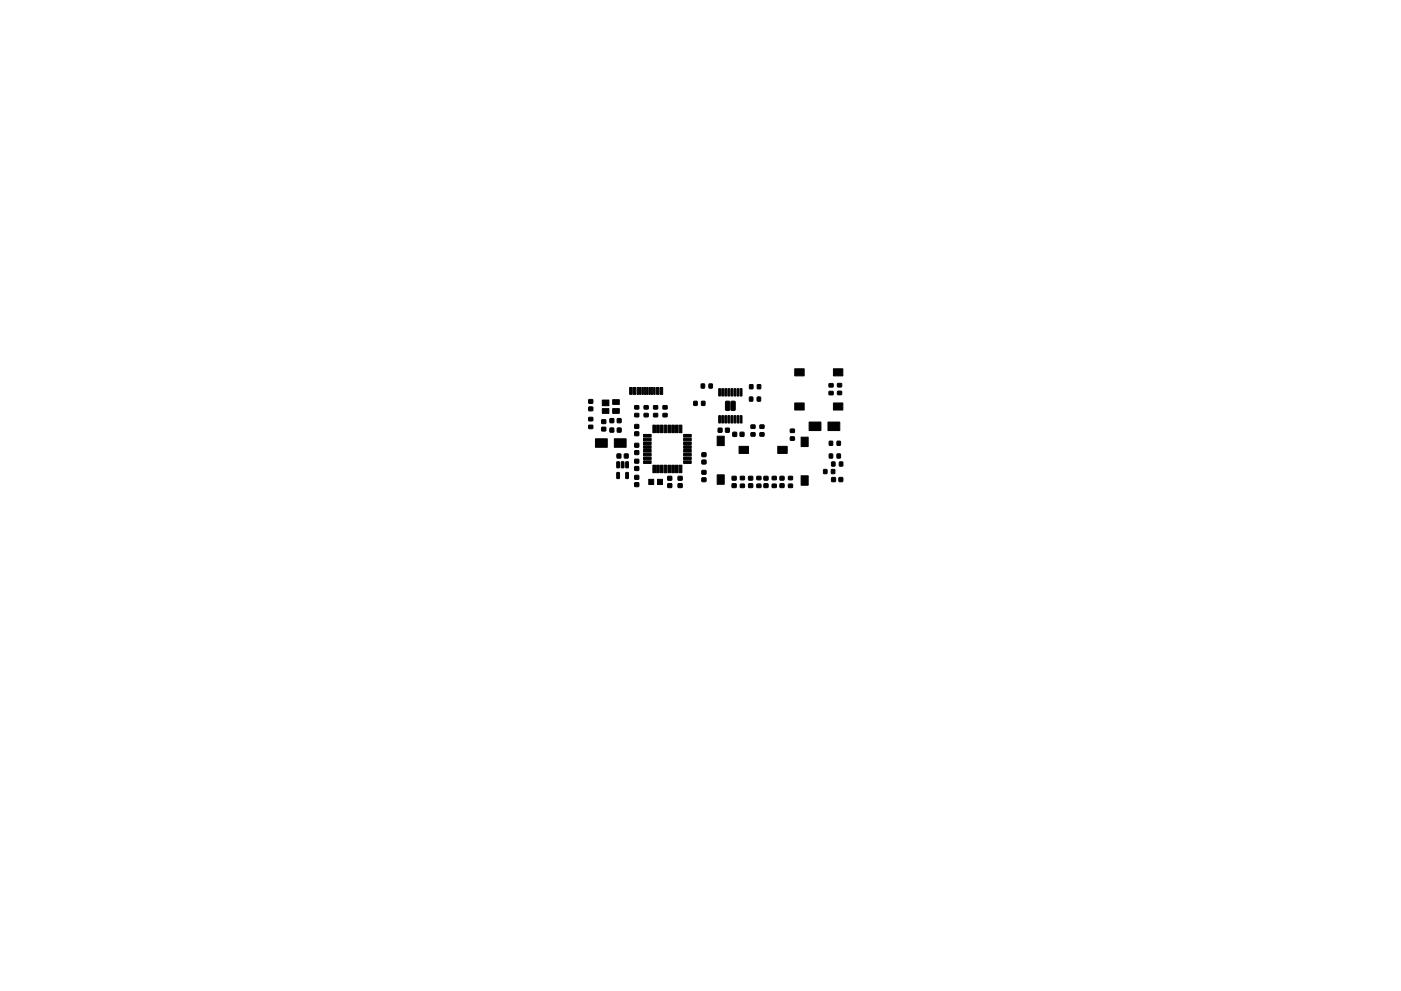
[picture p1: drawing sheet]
<svg xmlns="http://www.w3.org/2000/svg" width="297mm" height="210mm" viewBox="0 0 297 210" stroke-linecap="round" stroke-linejoin="round" font-family="sans-serif">
<g fill="#000" stroke="#000" stroke-width=".21">
<path d="M168.5 78.2h2v1.5h-2zM176.7 78.2h2v1.5h-2zM124.8 86.4h.8l.1 .7h-.8zM124.8 84.8h.8l.1 .7-.8 .1zM124.8 90.2h.9v.7h-.9zM124.8 88.6h.9v.7h-.9zM127.7 86.7h1.4v1h-1.4zM127.7 84.9h1.4v1.2h-1.4zM127.6 89.1h.8v.7h-.8zM127.6 90.7l.8-.1v.8h-.8zM126.2 93.1h2.6v1.8h-2.6zM129.9 84.8h1.4v1h-1.4z"/>
<path d="M129.9 86.7h1.4v1h-1.4zM129.3 90.8h.8v.9h-.8zM129.3 88.8h.8v.9h-.8zM130.8 98l.5 .1-.1 1.2-.4-.1zM130.8 96.3h.8v.9h-.8zM130.9 90.8h.8v.9h-.8zM130.9 88.8h.8v.9h-.8zM131.7 98l.6 .1-.1 1.2-.5-.1zM130.2 93.1h2.6v1.8h-2.6zM132.4 96.3h.8v.9h-.8zM132.7 98l.5 .1-.1 1.2-.4-.1zM133.5 82.2h.6v1.5h-.6z"/>
<path d="M134.3 82.2h.5v1.5h-.5zM134.6 90.1h.8v.8h-.8zM134.6 91.6h.8v.8h-.8zM134.6 94.1h.8v.8h-.8zM134.6 95.6h.8v.8h-.8zM134.6 97.5h.8v.7h-.8zM134.6 99h.8v.8h-.8zM134.6 87.7h.8v.7h-.8zM134.6 86.1h.8v.7h-.8zM135.1 82.2h.3v1.5h-.3zM135.6 82.2h.3v1.5h-.3zM136.1 82.2h.3v1.5h-.3z"/>
<path d="M136.6 82.2h.3v1.5h-.3zM136.6 86.1h.8v.7h-.8zM136.6 87.7h.8v.7h-.8zM137.1 82.2h.3v1.5h-.3zM137.6 82.2h.3v1.5h-.3zM136.5 97.8h1.6v.5h-1.6zM136.5 97h1.6v.5h-1.6zM136.5 96.2h1.6v.5h-1.6zM136.5 95.4h1.6v.5h-1.6zM136.5 94.6h1.6v.5h-1.6zM136.5 93.8h1.6v.5h-1.6zM136.5 93h1.6v.5h-1.6z"/>
<path d="M136.5 92.2h1.6v.5h-1.6zM138.1 82.2h.3v1.5h-.3zM138.6 82.2h.3v1.5h-.3zM138.4 90.2h.6v1.6h-.6zM138.6 86.1h.8v.7h-.8zM138.6 87.7h.8v.7h-.8zM139.2 82.2h.5v1.5h-.5zM139.2 90.2h.6v1.6h-.6zM139.9 82.2h.6v1.5h-.6zM140 90.2h.6v1.6h-.6zM140.6 87.7h.8v.7h-.8zM140.6 86.1h.8v.7h-.8z"/>
<path d="M140.8 90.2h.6v1.6h-.6zM141.6 90.2h.6v1.6h-.6zM142.4 90.2h.6v1.6h-.6zM143.2 90.2h.6v1.6h-.6zM144 90.2h.6v1.6h-.6zM144.9 92.2h1.6v.5h-1.6zM144.9 93h1.6v.5h-1.6zM144.9 93.8h1.6v.5h-1.6zM144.9 94.6h1.6v.5h-1.6zM144.9 95.4h1.6v.5h-1.6zM144.9 96.2h1.6v.5h-1.6zM144.9 97h1.6v.5h-1.6z"/>
<path d="M144.9 97.8h1.6v.5h-1.6zM147.1 85.2h.7v.8h-.7zM148.7 81.5h.7v.8h-.7zM148.8 85.2h.7l-.1 .8h-.7zM148.8 96.1h.9v.8h-.9zM148.8 97.6h.9v.8h-.9zM148.8 99.8h.8l.1 .8h-.8zM150.3 81.5h.7v.8h-.7zM152.4 88.2l.4 .1-.1 1.4h-.3zM152.4 82.5h.4l-.1 1.5-.3-.1zM152.3 90.9h.8v.8h-.8zM153.1 88.2l.3 .1-.1 1.4h-.3z"/>
<path d="M153.1 82.5h.3l-.1 1.5-.3-.1zM152 92.5h1.6v2h-1.6zM153.7 88.2l.4 .1-.1 1.4h-.3zM153.7 82.5h.4l-.1 1.5-.3-.1zM153.8 90.9h.8v.8h-.8zM153.9 85.2l.6-.1 .2 .2v1.6l-.1 .2h-.6l-.2-.2zM154.4 88.2l.3 .1-.1 1.4h-.3zM154.4 82.5h.3l-.1 1.5-.3-.1zM155 88.2l.4 .1-.1 1.4h-.3zM155 82.5h.4l-.1 1.5-.3-.1zM155 85.2l.7-.1 .2 .2v1.6l-.1 .2h-.6l-.2-.2zM155.7 88.2l.3 .1-.1 1.4h-.3z"/>
<path d="M155.7 82.5h.3l-.1 1.5-.3-.1zM155.4 91.7h.8v.9h-.8zM156.3 88.2l.4 .1-.1 1.4h-.3zM156.3 82.5h.4l-.1 1.5-.3-.1zM157 88.2l.3 .1-.1 1.4h-.3zM157 82.5h.3l-.1 1.5-.3-.1zM156.9 91.7h.8v.9h-.8zM156.7 94.7h2v1.5h-2zM158.9 84.3h.7v.8h-.7zM158.9 81.6h.7v.9h-.7zM159.2 91.8h.9v.7h-.9zM159.2 90.2h.9v.7h-.9z"/>
<path d="M160.6 84.3h.7l-.1 .8h-.7zM160.6 81.6h.7v.9h-.7zM161.1 91.8h.9v.7h-.9zM161.1 90.2h.9v.7h-.9zM164.9 94.7h2v1.5h-2zM167.6 92.7h.8v.7h-.8zM167.6 91.1l.8-.1v.7l-.8 .1zM168.5 85.5h2v1.5h-2zM169.9 92.7h1.4v2h-1.4zM171.6 89.5h2.4v1.8h-2.4zM174.6 99.6h.7v.9h-.7zM175.6 89.5h2.4v1.8h-2.4z"/>
<path d="M175.8 93.6h.7v.9h-.7zM175.8 96.3h.7v.9h-.7zM175.8 81.4h.8v.7h-.8zM175.8 83.1l.8-.1v.7l-.8 .1zM176.7 85.5h2v1.5h-2zM176.3 99.6h.7v.9h-.7zM176.3 98h.7v.9h-.7zM177.5 93.6h.7v.9h-.7zM177.5 96.3h.7v.9h-.7zM177.6 81.4h.8v.7h-.8zM177.6 83h.8v.7h-.8zM178 98h.7v.9h-.7z"/>
<path d="M130.8 100.3h.5v1.2l-.5-.1zM132.7 100.3h.5v1.2h-.5zM134.6 102.4h.8v.8h-.8zM134.6 100.9h.8v.8h-.8zM137.5 101.7h1.1v1.1h-1.1zM138.4 98.7h.6v1.6h-.6zM139.4 101.7h1.1v1.1h-1.1zM139.2 98.7h.6v1.6h-.6zM140 98.7h.6v1.6h-.6zM140.8 98.7h.6v1.6h-.6zM141.6 98.7h.6v1.6h-.6zM141.6 102.6h.8v.8h-.8z"/>
<path d="M141.6 101.1h.8v.8h-.8zM142.4 98.7h.6v1.6h-.6zM143.2 98.7h.6v1.6h-.6zM143.8 102.6h.8v.8h-.8zM143.8 101.1h.8v.8h-.8zM144 98.7h.6v1.6h-.6zM148.8 101.4h.8l.1 .7-.8 .1zM152 100.7h1.6v2h-1.6zM155.2 102.7l.8-.1 .1 .8h-.8zM155.2 101.1h.8l.1 .7h-.8zM157 101.1h.8v.7h-.8zM157 102.7h.8v.7h-.8z"/>
<path d="M158.7 102.7l.8-.1 .1 .8h-.8zM158.7 101.1h.9v.7h-.9zM160.5 101.1h.8v.7h-.8zM160.5 102.7h.8v.7h-.8zM162 102.7l.8-.1v.8h-.8zM162 101.1h.8v.7h-.8zM163.7 101.1h.9v.7h-.9zM163.7 102.7h.9v.7h-.9zM165.4 102.7l.8-.1v.8h-.8zM165.4 101.1h.8v.7h-.8zM167.2 101.1h.8v.7h-.8zM167.2 102.7h.8v.7h-.8z"/>
<path d="M169.9 100.9h1.4v2h-1.4zM176.3 101.3h.8v.9h-.8zM177.9 101.3h.8v.9h-.8z"/>
</g>
</svg>
